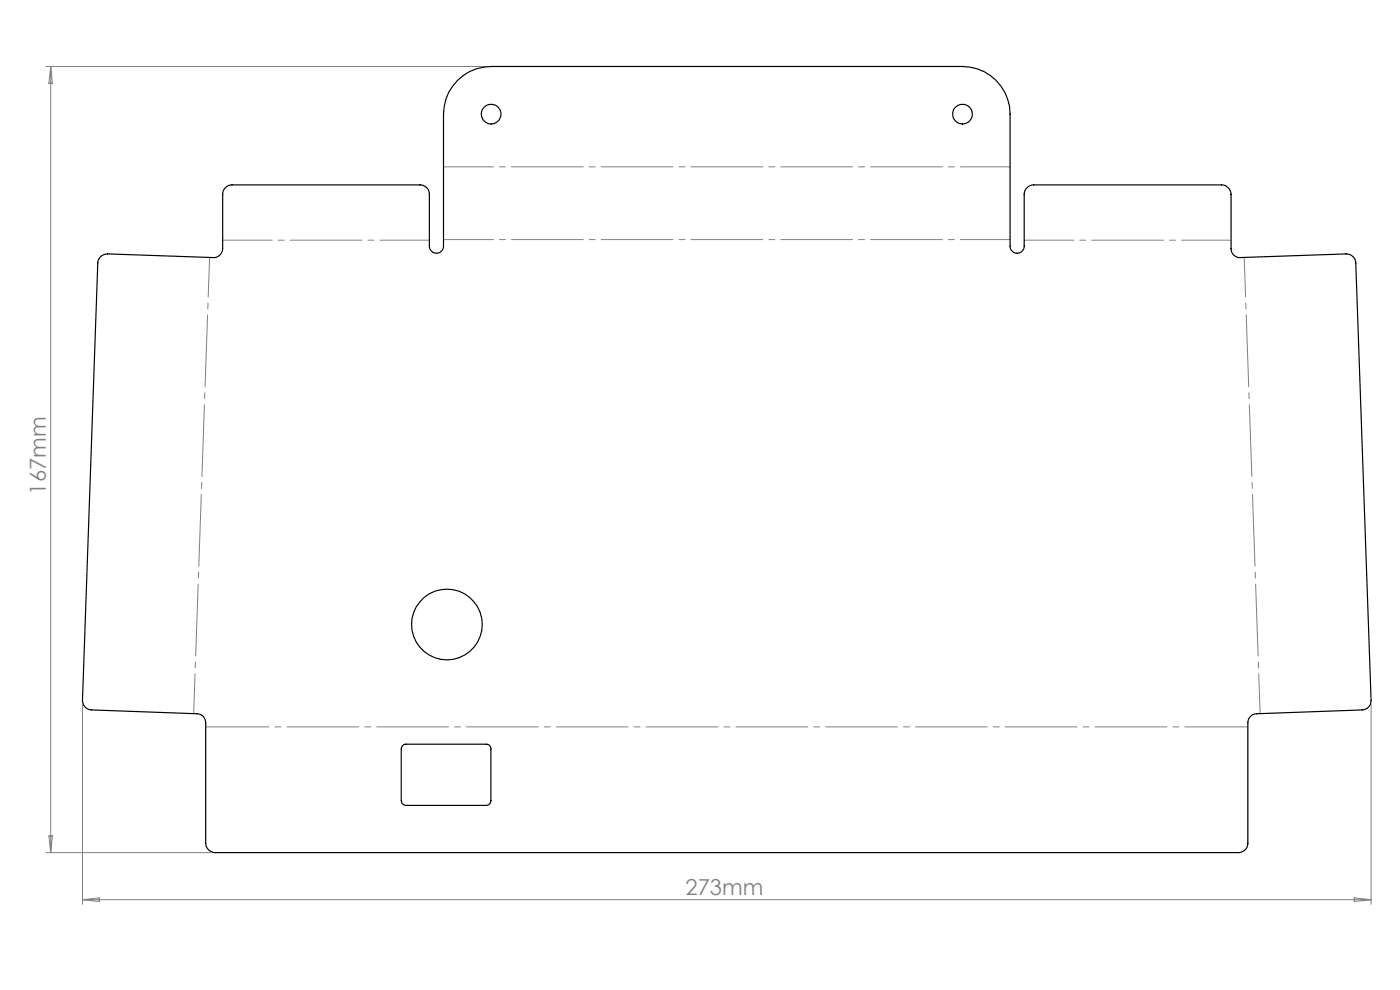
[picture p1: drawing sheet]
<svg xmlns="http://www.w3.org/2000/svg" width="297mm" height="210mm" viewBox="0 0 297 210" stroke-linecap="round" stroke-linejoin="round" font-family="sans-serif">
<defs><g id="words">
<g font-size="4.7" fill="#808080">
<text x="9.8" y="104.9" transform="rotate(-90 9.8 104.9)">167mm</text>
<text x="145.4" y="189.8">273mm</text>
</g>
</g></defs>
<path d="M9.7 14.1h93.5M10.8 14.1v166.8M10.8 14.1l.3 3.6h-.7zM17.5 149.5v42.3M290.9 149.5v42.3M10.4 177.3h.7l-.3 3.6zM9.7 180.9h34.9M17.5 190.8h273.4M17.5 190.8l3.6-.3v.7zM287.3 190.5l3.6 .3-3.6 .4z" fill="none" stroke="#808080" stroke-width=".21"/>
<path d="M94.1 35.4h120.2M47.2 50.9h43.9M94.1 50.8h120.2M217.3 50.9h43.9" fill="none" stroke="#808080" stroke-width=".21" stroke-dasharray="15.2 1.3 1.3 1.3" stroke-dashoffset="4.7"/>
<path d="M264.8 154.2h-221.1" fill="none" stroke="#808080" stroke-width=".21" stroke-dasharray="15.2 1.3 1.3 1.3" stroke-dashoffset="1.8"/>
<path d="M263.9 54.6l3.4 96.7M41.1 151.3l3.4-96.7" fill="none" stroke="#808080" stroke-width=".21" stroke-dasharray="15.2 1.3 1.3 1.3" stroke-dashoffset="6.8"/>
<g fill="none" stroke="#000" stroke-width=".25">
<path d="M21.4 54.4l.6-.4 .8-.1 22.4 .7a1.93 1.93 0 0 0 2-1.9v-11.5a1.99 1.99 0 0 1 2-2h39.9a1.99 1.99 0 0 1 2 2v11a1.5 1.5 0 0 0 1.5 1.5 1.5 1.5 0 0 0 1.5-1.5v-28a10.1 10.1 0 0 1 10.1-10.1h100a10.1 10.1 0 0 1 10.1 10.1v28a1.5 1.5 0 0 0 1.5 1.5 1.5 1.5 0 0 0 1.5-1.5v-11a2.05 2.05 0 0 1 2-2h39.9a2.05 2.05 0 0 1 2 2v11.5a1.87 1.87 0 0 0 1.9 1.9l22.5-.7a1.99 1.99 0 0 1 2 1.9l3.3 92.7a1.99 1.99 0 0 1-1.9 2.1l-22.4 .8a1.93 1.93 0 0 0-1.9 1.9v25.5a1.99 1.99 0 0 1-2 2.1h-217.1a2.05 2.05 0 0 1-2-2.1v-25.5a1.87 1.87 0 0 0-1.8-1.9l-22.4-.8a1.99 1.99 0 0 1-1.9-2.1l3.2-92.7 .2-.8zM85.6 158l.3-.1h17.3a.96 .96 0 0 1 .9 .9v11.1a.96 .96 0 0 1-.9 .9h-17.1a1.02 1.02 0 0 1-1-.9v-11.1l.2-.5z"/>
<circle cx="104.2" cy="24.2" r="2.1"/>
<circle cx="204.2" cy="24.2" r="2.11"/>
<circle cx="94.8" cy="132.5" r="7.5"/>
</g>
<use href="#words"/>
</svg>
